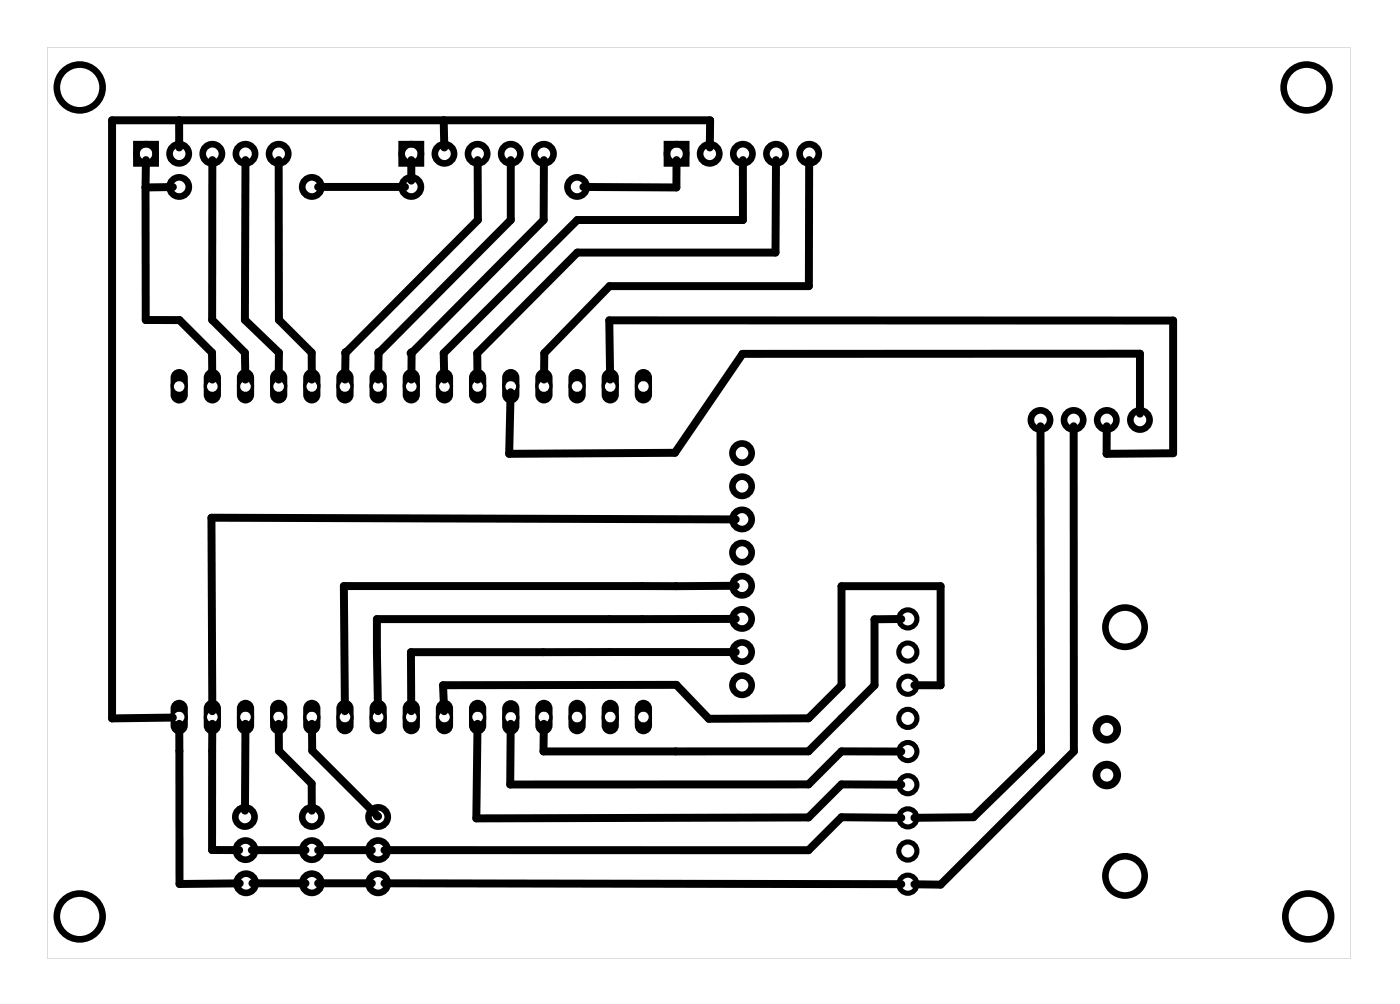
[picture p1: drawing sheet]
<svg xmlns="http://www.w3.org/2000/svg" width="107mm" height="77mm" viewBox="0 0 107 77" stroke-linecap="round" stroke-linejoin="round" font-family="sans-serif">
<g fill="#000">
<path d="M13.3 28.5l-.2 .4v1.3a.66 .66 0 0 0 .6 .7 .66 .66 0 0 0 .7-.7v-1.3a.66 .66 0 0 0-.4-.6 .66 .66 0 0 0-.7 .2zM13.3 29.6a.41 .41 0 0 1 .8 0 .41 .41 0 0 1-.8 0z"/>
<path d="M15.8 28.5l-.2 .4v1.3a.66 .66 0 0 0 .7 .7 .66 .66 0 0 0 .6-.7v-1.3a.66 .66 0 0 0-.4-.6 .66 .66 0 0 0-.7 .2zM15.9 29.6a.41 .41 0 0 1 .8 0 .41 .41 0 0 1-.8 0z"/>
<path d="M18.3 28.5l-.2 .4v1.3a.66 .66 0 0 0 .7 .7 .66 .66 0 0 0 .7-.7v-1.3a.66 .66 0 0 0-.4-.6 .66 .66 0 0 0-.8 .2zM18.4 29.6a.41 .41 0 0 1 .8 0 .41 .41 0 0 1-.8 0z"/>
<path d="M20.9 28.5l-.2 .4v1.3a.66 .66 0 0 0 .6 .7 .66 .66 0 0 0 .7-.7v-1.3a.66 .66 0 0 0-.4-.6 .66 .66 0 0 0-.7 .2zM20.9 29.6a.45 .45 0 0 1 .9 0 .45 .45 0 0 1-.9 0z"/>
<path d="M23.4 28.5l-.2 .4v1.3a.66 .66 0 0 0 .7 .7 .66 .66 0 0 0 .6-.7v-1.3a.66 .66 0 0 0-.4-.6 .66 .66 0 0 0-.7 .2zM23.5 29.6a.41 .41 0 0 1 .8 0 .41 .41 0 0 1-.8 0z"/>
<path d="M26 28.5l-.2 .4v1.3a.66 .66 0 0 0 .6 .7 .66 .66 0 0 0 .7-.7v-1.3a.66 .66 0 0 0-.4-.6 .66 .66 0 0 0-.7 .2zM26 29.6a.41 .41 0 0 1 .8 0 .41 .41 0 0 1-.8 0z"/>
<path d="M28.5 28.5l-.2 .4v1.3a.66 .66 0 0 0 .7 .7 .66 .66 0 0 0 .6-.7v-1.3a.66 .66 0 0 0-.4-.6 .66 .66 0 0 0-.7 .2zM28.6 29.6a.41 .41 0 0 1 .8 0 .41 .41 0 0 1-.8 0z"/>
<path d="M31 28.5l-.2 .4v1.3a.66 .66 0 0 0 .7 .7 .66 .66 0 0 0 .7-.7v-1.3a.66 .66 0 0 0-.4-.6 .66 .66 0 0 0-.8 .2zM31.1 29.6a.41 .41 0 0 1 .8 0 .41 .41 0 0 1-.8 0z"/>
<path d="M33.6 28.5l-.2 .4v1.3a.66 .66 0 0 0 .6 .7 .66 .66 0 0 0 .7-.7v-1.3a.66 .66 0 0 0-.4-.6 .66 .66 0 0 0-.7 .2zM33.6 29.6a.45 .45 0 0 1 .9 0 .45 .45 0 0 1-.9 0z"/>
<path d="M36.1 28.5l-.2 .4v1.3a.66 .66 0 0 0 .7 .7 .66 .66 0 0 0 .6-.7v-1.3a.66 .66 0 0 0-.4-.6 .66 .66 0 0 0-.7 .2zM36.2 29.6a.41 .41 0 0 1 .8 0 .41 .41 0 0 1-.8 0z"/>
<path d="M38.7 28.5l-.2 .4v1.3a.66 .66 0 0 0 .6 .7 .66 .66 0 0 0 .7-.7v-1.3a.66 .66 0 0 0-.4-.6 .66 .66 0 0 0-.7 .2zM38.7 29.6a.41 .41 0 0 1 .8 0 .41 .41 0 0 1-.8 0z"/>
<path d="M41.2 28.5l-.2 .4v1.3a.66 .66 0 0 0 .7 .7 .66 .66 0 0 0 .6-.7v-1.3a.66 .66 0 0 0-.4-.6 .66 .66 0 0 0-.7 .2zM41.2 29.6a.45 .45 0 0 1 .9 0 .45 .45 0 0 1-.9 0z"/>
<path d="M43.7 28.5l-.2 .4v1.3a.66 .66 0 0 0 .7 .7 .66 .66 0 0 0 .7-.7v-1.3a.66 .66 0 0 0-.4-.6 .66 .66 0 0 0-.8 .2zM43.8 29.6a.41 .41 0 0 1 .8 0 .41 .41 0 0 1-.8 0z"/>
<path d="M46.3 28.5l-.2 .4v1.3a.66 .66 0 0 0 .6 .7 .66 .66 0 0 0 .7-.7v-1.3a.66 .66 0 0 0-.4-.6 .66 .66 0 0 0-.7 .2zM46.3 29.6a.45 .45 0 0 1 .9 0 .45 .45 0 0 1-.9 0z"/>
<path d="M48.8 28.5l-.2 .4v1.3a.66 .66 0 0 0 .7 .7 .66 .66 0 0 0 .6-.7v-1.3a.66 .66 0 0 0-.4-.6 .66 .66 0 0 0-.7 .2zM48.9 29.6a.41 .41 0 0 1 .8 0 .41 .41 0 0 1-.8 0z"/>
<path d="M13.3 53.8l-.2 .5v1.3a.66 .66 0 0 0 .6 .6 .66 .66 0 0 0 .7-.6v-1.3a.66 .66 0 0 0-.4-.6 .66 .66 0 0 0-.7 .1zM13.3 54.9a.41 .41 0 0 1 .8 0 .41 .41 0 0 1-.8 0z"/>
<path d="M15.8 53.8l-.2 .5v1.3a.66 .66 0 0 0 .7 .6 .66 .66 0 0 0 .6-.6v-1.3a.66 .66 0 0 0-.4-.6 .66 .66 0 0 0-.7 .1zM15.9 54.9a.41 .41 0 0 1 .8 0 .41 .41 0 0 1-.8 0z"/>
<path d="M18.3 53.8l-.2 .5v1.3a.66 .66 0 0 0 .7 .6 .66 .66 0 0 0 .7-.6v-1.3a.66 .66 0 0 0-.4-.6 .66 .66 0 0 0-.8 .1zM18.4 54.9a.41 .41 0 0 1 .8 0 .41 .41 0 0 1-.8 0z"/>
<path d="M20.9 53.8l-.2 .5v1.3a.66 .66 0 0 0 .6 .6 .66 .66 0 0 0 .7-.6v-1.3a.66 .66 0 0 0-.4-.6 .66 .66 0 0 0-.7 .1zM20.9 54.9a.45 .45 0 0 1 .9 0 .45 .45 0 0 1-.9 0z"/>
<path d="M23.4 53.8l-.2 .5v1.3a.66 .66 0 0 0 .7 .6 .66 .66 0 0 0 .6-.6v-1.3a.66 .66 0 0 0-.4-.6 .66 .66 0 0 0-.7 .1zM23.5 54.9a.41 .41 0 0 1 .8 0 .41 .41 0 0 1-.8 0z"/>
<path d="M26 53.8l-.2 .5v1.3a.66 .66 0 0 0 .6 .6 .66 .66 0 0 0 .7-.6v-1.3a.66 .66 0 0 0-.4-.6 .66 .66 0 0 0-.7 .1zM26 54.9a.41 .41 0 0 1 .8 0 .41 .41 0 0 1-.8 0z"/>
<path d="M28.5 53.8l-.2 .5v1.3a.66 .66 0 0 0 .7 .6 .66 .66 0 0 0 .6-.6v-1.3a.66 .66 0 0 0-.4-.6 .66 .66 0 0 0-.7 .1zM28.6 54.9a.41 .41 0 0 1 .8 0 .41 .41 0 0 1-.8 0z"/>
<path d="M31 53.8l-.2 .5v1.3a.66 .66 0 0 0 .7 .6 .66 .66 0 0 0 .7-.6v-1.3a.66 .66 0 0 0-.4-.6 .66 .66 0 0 0-.8 .1zM31.1 54.9a.41 .41 0 0 1 .8 0 .41 .41 0 0 1-.8 0z"/>
<path d="M33.6 53.8l-.2 .5v1.3a.66 .66 0 0 0 .6 .6 .66 .66 0 0 0 .7-.6v-1.3a.66 .66 0 0 0-.4-.6 .66 .66 0 0 0-.7 .1zM33.6 54.9a.45 .45 0 0 1 .9 0 .45 .45 0 0 1-.9 0z"/>
<path d="M36.1 53.8l-.2 .5v1.3a.66 .66 0 0 0 .7 .6 .66 .66 0 0 0 .6-.6v-1.3a.66 .66 0 0 0-.4-.6 .66 .66 0 0 0-.7 .1zM36.2 54.9a.41 .41 0 0 1 .8 0 .41 .41 0 0 1-.8 0z"/>
<path d="M38.7 53.8l-.2 .5v1.3a.66 .66 0 0 0 .6 .7 .66 .66 0 0 0 .7-.7v-1.3a.66 .66 0 0 0-.4-.6 .66 .66 0 0 0-.7 .1zM38.7 54.9a.41 .41 0 0 1 .8 0 .41 .41 0 0 1-.8 0z"/>
<path d="M41.2 53.8l-.2 .5v1.3a.66 .66 0 0 0 .7 .6 .66 .66 0 0 0 .6-.6v-1.3a.66 .66 0 0 0-.4-.6 .66 .66 0 0 0-.7 .1zM41.2 54.9a.45 .45 0 0 1 .9 0 .45 .45 0 0 1-.9 0z"/>
<path d="M43.7 53.8l-.2 .5v1.3a.66 .66 0 0 0 .7 .6 .66 .66 0 0 0 .7-.6v-1.3a.66 .66 0 0 0-.4-.6 .66 .66 0 0 0-.8 .1zM43.8 54.9a.41 .41 0 0 1 .8 0 .41 .41 0 0 1-.8 0z"/>
<path d="M46.3 53.8l-.2 .5v1.3a.66 .66 0 0 0 .6 .6 .66 .66 0 0 0 .7-.6v-1.3a.66 .66 0 0 0-.4-.6 .66 .66 0 0 0-.7 .1zM46.3 54.9a.45 .45 0 0 1 .9 0 .45 .45 0 0 1-.9 0z"/>
<path d="M48.8 53.8l-.2 .5v1.3a.66 .66 0 0 0 .7 .6 .66 .66 0 0 0 .6-.6v-1.3a.66 .66 0 0 0-.4-.6 .66 .66 0 0 0-.7 .1zM48.9 54.9a.41 .41 0 0 1 .8 0 .41 .41 0 0 1-.8 0z"/>
<path d="M3.6 3.6v69.8h99.8v-69.8zM3.6 3.6h99.8v69.8h-99.8z"/>
<circle cx="31.5" cy="27.1" r=".3"/>
<circle cx="29" cy="62.5" r=".3"/>
</g>
<g fill="none" stroke="#000" stroke-width=".51">
<path d="M10.4 11h1.5v1.5h-1.5zM30.8 11h1.4v1.5h-1.4zM51.1 11h1.5v1.5h-1.5z"/>
<circle cx="6.1" cy="6.7" r="1.75"/>
<circle cx="11.2" cy="11.8" r=".74"/>
<circle cx="13.7" cy="11.8" r=".74"/>
<circle cx="13.7" cy="14.3" r=".74"/>
<circle cx="16.3" cy="11.8" r=".74"/>
<circle cx="18.8" cy="11.8" r=".74"/>
<circle cx="21.3" cy="11.8" r=".74"/>
<circle cx="23.9" cy="14.3" r=".74"/>
<circle cx="31.5" cy="11.8" r=".74"/>
<circle cx="31.5" cy="14.3" r=".74"/>
<circle cx="34" cy="11.8" r=".74"/>
<circle cx="36.6" cy="11.8" r=".74"/>
<circle cx="39.1" cy="11.8" r=".74"/>
<circle cx="41.7" cy="11.8" r=".74"/>
<circle cx="44.2" cy="14.3" r=".74"/>
<circle cx="51.8" cy="11.8" r=".74"/>
<circle cx="54.4" cy="11.8" r=".74"/>
<circle cx="56.9" cy="11.8" r=".74"/>
<circle cx="59.4" cy="11.8" r=".74"/>
<circle cx="62" cy="11.8" r=".74"/>
<circle cx="100.1" cy="6.7" r="1.75"/>
<circle cx="56.8" cy="39.8" r=".74"/>
<circle cx="56.8" cy="34.7" r=".74"/>
<circle cx="56.8" cy="37.2" r=".74"/>
<circle cx="79.7" cy="32.2" r=".74"/>
<circle cx="82.2" cy="32.2" r=".74"/>
<circle cx="84.8" cy="32.2" r=".74"/>
<circle cx="87.3" cy="32.2" r=".74"/>
<circle cx="56.8" cy="44.9" r=".74"/>
<circle cx="56.8" cy="47.4" r=".74"/>
<circle cx="56.8" cy="52.5" r=".74"/>
<circle cx="56.8" cy="49.9" r=".74"/>
<circle cx="56.8" cy="42.3" r=".74"/>
<circle cx="86.2" cy="48" r="1.5"/>
<circle cx="6.1" cy="70.2" r="1.75"/>
<circle cx="18.8" cy="62.6" r=".74"/>
<circle cx="18.8" cy="65.1" r=".74"/>
<circle cx="18.9" cy="67.7" r=".74"/>
<circle cx="23.9" cy="65.1" r=".74"/>
<circle cx="23.9" cy="67.7" r=".74"/>
<circle cx="23.9" cy="62.6" r=".74"/>
<circle cx="29" cy="65.1" r=".74"/>
<circle cx="29" cy="67.7" r=".74"/>
<circle cx="29" cy="62.6" r=".74"/>
<circle cx="86.2" cy="67.1" r="1.5"/>
<circle cx="100.2" cy="70.2" r="1.75"/>
</g>
<g fill="none" stroke="#000" stroke-width=".59">
<circle cx="84.8" cy="59.4" r=".8"/>
<circle cx="84.8" cy="55.9" r=".8"/>
</g>
<g fill="none" stroke="#000" stroke-width=".39">
<circle cx="69.5" cy="55" r=".69"/>
<circle cx="69.5" cy="49.9" r=".69"/>
<circle cx="69.5" cy="57.6" r=".69"/>
<circle cx="69.5" cy="52.5" r=".69"/>
<circle cx="69.5" cy="47.4" r=".69"/>
<circle cx="69.5" cy="67.7" r=".69"/>
<circle cx="69.5" cy="62.6" r=".69"/>
<circle cx="69.5" cy="60.1" r=".69"/>
<circle cx="69.5" cy="65.2" r=".69"/>
</g>
<g fill="none" stroke="#000" stroke-width=".18">
<circle cx="13.7" cy="29.6" r=".57"/>
<circle cx="16.3" cy="29.6" r=".57"/>
<circle cx="18.8" cy="29.6" r=".57"/>
<circle cx="21.3" cy="29.6" r=".57"/>
<circle cx="23.9" cy="29.6" r=".57"/>
<circle cx="26.4" cy="29.6" r=".57"/>
<circle cx="29" cy="29.6" r=".57"/>
<circle cx="31.5" cy="29.6" r=".57"/>
<circle cx="34" cy="29.6" r=".57"/>
<circle cx="36.6" cy="29.6" r=".57"/>
<circle cx="39.1" cy="29.6" r=".57"/>
<circle cx="41.7" cy="29.6" r=".57"/>
<circle cx="44.2" cy="29.6" r=".57"/>
<circle cx="46.7" cy="29.6" r=".57"/>
<circle cx="49.3" cy="29.6" r=".57"/>
<circle cx="13.7" cy="55" r=".57"/>
<circle cx="16.3" cy="55" r=".57"/>
<circle cx="18.8" cy="55" r=".57"/>
<circle cx="21.3" cy="55" r=".57"/>
<circle cx="23.9" cy="55" r=".57"/>
<circle cx="26.4" cy="55" r=".57"/>
<circle cx="29" cy="55" r=".57"/>
<circle cx="31.5" cy="55" r=".57"/>
<circle cx="34" cy="55" r=".57"/>
<circle cx="36.6" cy="55" r=".57"/>
<circle cx="39.1" cy="55" r=".57"/>
<circle cx="41.7" cy="55" r=".57"/>
<circle cx="44.2" cy="55" r=".57"/>
<circle cx="46.7" cy="55" r=".57"/>
<circle cx="49.3" cy="55" r=".57"/>
</g>
<g fill="none" stroke="#000" stroke-width=".61">
<path d="M11.1 14.4l.1 10.1h2.5l2.5 2.5 .1 2.1M11.2 12.3l-.1 2.1M13.2 14.3l-2.1 .1M13.7 9.2v2.1M16.3 12.3v12.2l2.5 2.5v2.1M18.8 12.3v12.2l2.6 2.5v2.1M21.3 12.3l.1 12.2 2.5 2.5v2.1M24.4 14.3h6.6M31.5 12.3v1.5M34 9.2v2.1M36.6 12.3v4.6l-10.1 10.2v-.1l-.1 2.1M39.1 12.3v4.6l-10.1 10.2v-.1v2.1"/>
<path d="M41.7 12.3l-.1 4.6-10.1 10.2v-.1v2.1M51.8 12.3v2.1l-7.1-.1M54.4 11.3v-2.1h-45.8v45.8h4.6M56.9 12.3v4.6h-12.7l-10.2 10.2v2M59.4 12.3v7h-15.2l-7.6 7.8v2M62 12.3v9.6h-15.3l-5 5.2v2M39.1 30l-.1 4.8 12.7-.1 5.2-7.6h30.4v4.6M46.7 29.1v-4.6l43.2 .1v10.1l-5.1 .1v-2.1M56.4 39.8l-40.2-.1 .1 14.8M79.7 32.7v24.8l-5.1 5.1h-4.6M82.2 32.7l.1 24.9-10.2 10.2-2.1-.1M13.7 55.4l.1 12.3h4.6"/>
<path d="M16.3 55.4l-.1 9.7h2.1M18.8 55.4v6.7M21.4 55.4v2.1l2.5 2.5v2.1M23.9 55.4v2.1l5.1 5M36.6 55.4l-.1 7.3 25.4-.1 2.6-2.5h4.5M39.1 55.4v4.7h22.8l2.6-2.5h4.5M56.4 49.9l-24.9 .1v4.5M56.4 47.4h-27.5l.1 7.1M56.4 44.9h-30.1l.1 9.6M69 47.4h-2v5.1l-5.1 5.1h-20.3l.1-2.2M70 52.5h2.1v-7.6h-7.6v7.6l-2.6 2.5-7.6 .1-2.5-2.6h-17.9l.1 2M19.3 65.1h4.1"/>
<path d="M19.3 67.7h4.1M24.4 65.1h4.1M24.4 67.7h4.1M29.4 67.7h39.6M69 62.6h-4.5l-2.6 2.5h-32.5"/>
</g>
</svg>
